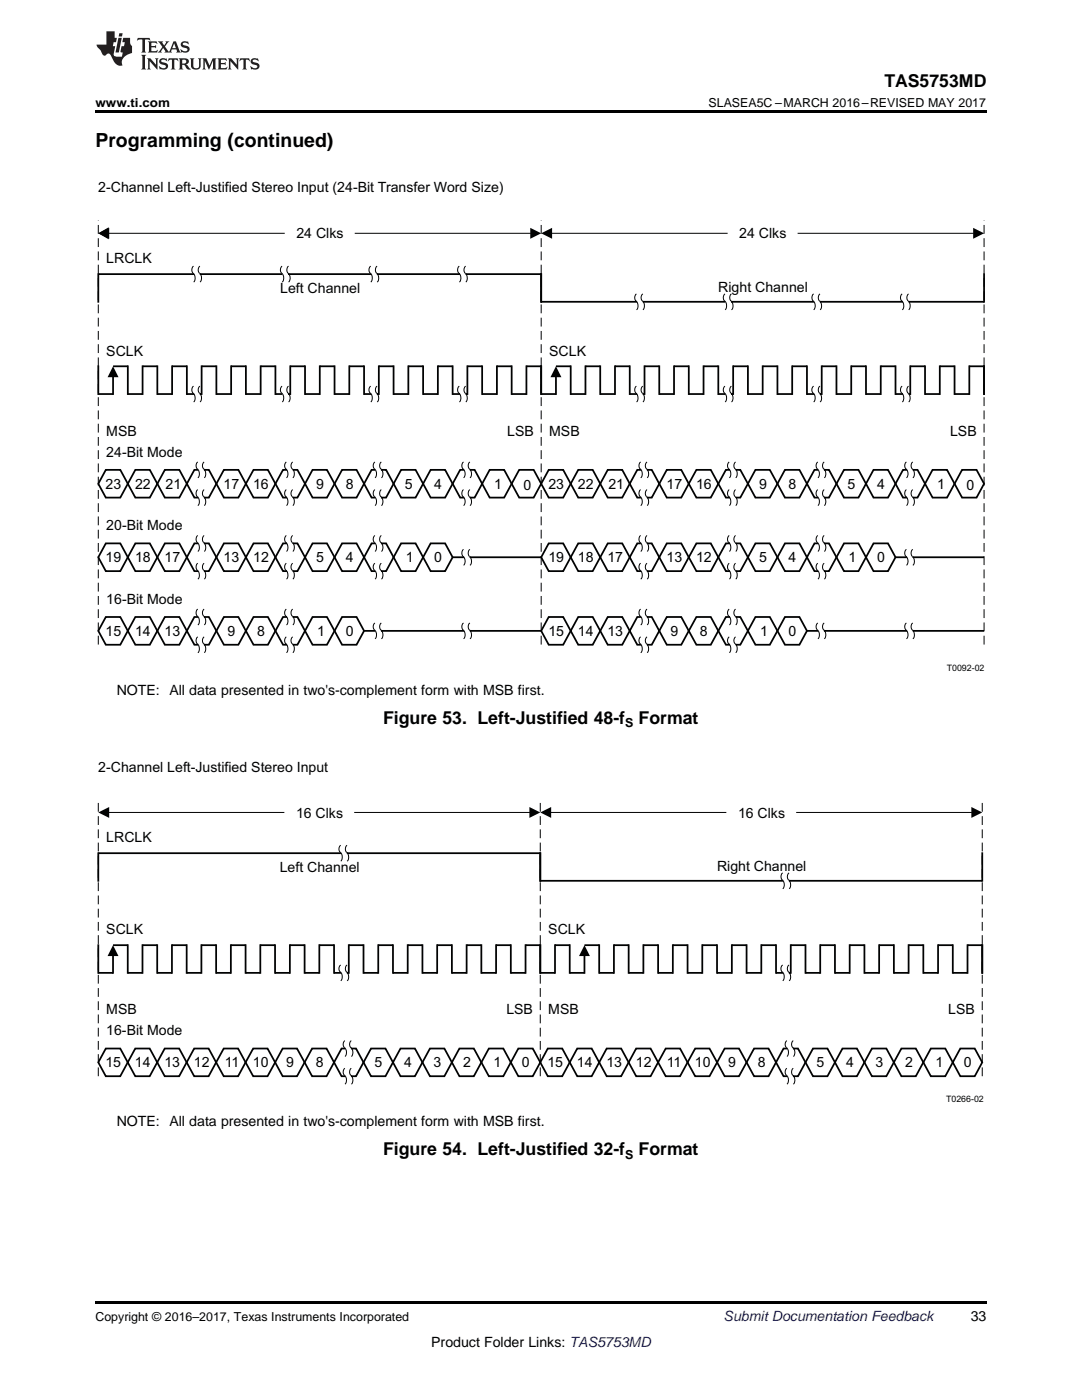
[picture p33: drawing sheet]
<svg xmlns="http://www.w3.org/2000/svg" width="216mm" height="279mm" viewBox="0 0 216 279" stroke-linecap="round" stroke-linejoin="round" font-family="sans-serif">
<defs><g id="words">
<text font-size="3.9" x="19" y="29.3">Programming (continued)</text>
<g font-size="3.5">
<text x="176.5" y="17.3">TAS5753MD</text>
<text x="76.4" y="144.5">Figure 53. Left-Justified 48-f</text>
<text x="127.4" y="144.5">Format</text>
<text x="76.4" y="230.6">Figure 54. Left-Justified 32-f</text>
<text x="127.4" y="230.6">Format</text>
</g>
<g font-size="2.8" fill="#010202">
<text x="19.6" y="38.4">2-Channel Left-Justified Stereo Input (24-Bit Transfer Word Size)</text>
<text x="59.2" y="47.6">24 Clks</text>
<text x="147.5" y="47.6">24 Clks</text>
<text x="21.2" y="52.4">LRCLK</text>
<text x="55.9" y="58.5">Left Channel</text>
<text x="143.3" y="58.2">Right Channel</text>
<text x="21.2" y="71">SCLK</text>
<text x="109.6" y="71">SCLK</text>
<text x="21.2" y="86.9">MSB</text>
<text x="101.2" y="86.9">LSB</text>
<text x="109.6" y="86.9">MSB</text>
<text x="189.6" y="86.9">LSB</text>
<text x="21.2" y="91.2">24-Bit Mode</text>
<text x="21.1" y="97.5">23</text>
<text x="27" y="97.6">22</text>
<text x="33" y="97.6">21</text>
<text x="44.6" y="97.6">17</text>
<text x="50.5" y="97.5">16</text>
<text x="63.1" y="97.5">9</text>
<text x="69" y="97.5">8</text>
<text x="80.8" y="97.5">5</text>
<text x="86.7" y="97.6">4</text>
<text x="98.6" y="97.6">1</text>
<text x="104.5" y="97.7">0</text>
<text x="109.4" y="97.5">23</text>
<text x="115.3" y="97.6">22</text>
<text x="121.4" y="97.6">21</text>
<text x="133" y="97.6">17</text>
<text x="138.9" y="97.5">16</text>
<text x="151.5" y="97.5">9</text>
<text x="157.3" y="97.5">8</text>
<text x="169.1" y="97.5">5</text>
<text x="175" y="97.6">4</text>
<text x="187" y="97.6">1</text>
<text x="192.9" y="97.7">0</text>
<text x="21.2" y="105.9">20-Bit Mode</text>
<text x="21.1" y="112.2">19</text>
<text x="26.9" y="112.2">18</text>
<text x="32.8" y="112.2">17</text>
<text x="44.6" y="112.2">13</text>
<text x="50.5" y="112.2">12</text>
<text x="63.1" y="112.2">5</text>
<text x="69" y="112.2">4</text>
<text x="81" y="112.2">1</text>
<text x="86.7" y="112.2">0</text>
<text x="109.4" y="112.2">19</text>
<text x="115.3" y="112.2">18</text>
<text x="121.2" y="112.2">17</text>
<text x="133" y="112.2">13</text>
<text x="138.9" y="112.2">12</text>
<text x="151.5" y="112.2">5</text>
<text x="157.4" y="112.2">4</text>
<text x="169.3" y="112.2">1</text>
<text x="175" y="112.2">0</text>
<text x="21.2" y="120.6">16-Bit Mode</text>
<text x="21" y="126.9">15</text>
<text x="26.9" y="126.9">14</text>
<text x="32.8" y="126.9">13</text>
<text x="45.4" y="126.9">9</text>
<text x="51.3" y="126.9">8</text>
<text x="63.3" y="126.9">1</text>
<text x="69" y="126.9">0</text>
<text x="109.4" y="126.9">15</text>
<text x="115.3" y="126.9">14</text>
<text x="121.2" y="126.9">13</text>
<text x="133.8" y="126.9">9</text>
<text x="139.7" y="126.9">8</text>
<text x="151.7" y="126.9">1</text>
<text x="157.4" y="126.9">0</text>
<text x="19.6" y="154">2-Channel Left-Justified Stereo Input</text>
<text x="59.1" y="163.2">16 Clks</text>
<text x="147.3" y="163.2">16 Clks</text>
<text x="21.2" y="168.1">LRCLK</text>
<text x="143.1" y="173.8">Right Channel</text>
<text x="55.8" y="174">Left Channel</text>
<text x="21.2" y="186.5">SCLK</text>
<text x="109.4" y="186.5">SCLK</text>
<text x="21.2" y="202.4">MSB</text>
<text x="101" y="202.4">LSB</text>
<text x="109.4" y="202.4">MSB</text>
<text x="189.2" y="202.4">LSB</text>
<text x="21.2" y="206.7">16-Bit Mode</text>
<text x="21" y="213">15</text>
<text x="26.9" y="213">14</text>
<text x="32.8" y="213">13</text>
<text x="38.7" y="213">12</text>
<text x="44.9" y="213">11</text>
<text x="50.5" y="213">10</text>
<text x="57.1" y="213">9</text>
<text x="63" y="213">8</text>
<text x="74.7" y="213">5</text>
<text x="80.6" y="213">4</text>
<text x="86.5" y="213">3</text>
<text x="92.4" y="213">2</text>
<text x="98.5" y="213">1</text>
<text x="104.1" y="213">0</text>
<text x="109.2" y="213">15</text>
<text x="115.1" y="213">14</text>
<text x="121" y="213">13</text>
<text x="126.9" y="213">12</text>
<text x="133.1" y="213">11</text>
<text x="138.6" y="213">10</text>
<text x="145.3" y="213">9</text>
<text x="151.2" y="213">8</text>
<text x="162.9" y="213">5</text>
<text x="168.8" y="213">4</text>
<text x="174.7" y="213">3</text>
<text x="180.6" y="213">2</text>
<text x="186.7" y="213">1</text>
<text x="192.3" y="213">0</text>
</g>
<g font-size="2.8">
<text x="23.3" y="138.6">NOTE: All data presented in two's-complement form with MSB first.</text>
<text x="23.3" y="224.8">NOTE: All data presented in two's-complement form with MSB first.</text>
<text x="193.7" y="263.6">33</text>
<text x="86" y="268.9">Product Folder Links: TAS5753MD</text>
</g>
<text font-size="2.8" fill="#0000c8" x="144.4" y="263.6">Submit Documentation Feedback</text>
<g font-size="2.5">
<text x="19" y="21.4">www.ti.com</text>
<text x="141.4" y="21.4">SLASEA5C –MARCH 2016–REVISED MAY 2017</text>
<text x="124.7" y="145.2">S</text>
<text x="124.7" y="231.3">S</text>
<text x="19" y="263.6">Copyright © 2016–2017, Texas Instruments Incorporated</text>
</g>
<g font-size="1.8" fill="#010202">
<text x="188.9" y="133.8">T0092-02</text>
<text x="188.8" y="219.9">T0266-02</text>
</g>
</g></defs>
<path d="M19 259.7h177.8v.5h-177.8z" fill="#000"/>
<path d="M22.6 190.7v3.5h-3" fill="none" stroke="#010202" stroke-width=".35"/>
<path d="M22.6 188.6l1 2.2h-2.1z" fill="#010202"/>
<path d="M19.6 188.6v5.6M22.6 188.6h2.9v5.6M21.1 209.3h2.9l1.5 2.7-1.5 2.8h-2.9l-1.5-2.8zM109.3 209.3h2.9l1.5 2.7-1.5 2.8h-2.9l-1.5-2.8z" fill="none" stroke="#010202" stroke-width=".35"/>
<path d="M21.7 162.1h84" fill="none" stroke="#010202" stroke-width=".2"/>
<g fill="#010202">
<path d="M19.6 162.1l2.2-1v2.1z"/>
<path d="M105.6 161.1l2.2 1-2.2 1.1z"/>
</g>
<path d="M56.9 160.7h13.6v2.8h-13.6z" fill-rule="evenodd" fill="#fff"/>
<path d="M56.9 160.7h13.6v2.8h-13.6z" fill="none" stroke="#fff" stroke-width=".35"/>
<path d="M25.5 194.2h2.9v-5.6h3v5.6h2.9v-5.6h2.9v5.6h3v-5.6h2.9v5.6h3v-5.6h2.9v5.6h2.9v-5.6h3v5.6h2.9v-5.6h3v5.6h2.9v-5.6h3v5.6h2.9v-5.6h2.9v5.6h3v-5.6h2.9v5.6h3v-5.6h2.9v5.6h2.9v-5.6h3v5.6h2.9v-5.6h2.9v5.6h3v-5.6h2.9v5.6h3v-5.6h2.9v5.6M27 209.3h2.9l1.5 2.7-1.5 2.8h-2.9l-1.5-2.8zM32.9 209.3h2.9l1.4 2.7-1.4 2.8h-2.9l-1.5-2.8zM97.5 209.3h2.9l1.5 2.7-1.5 2.8h-2.9l-1.5-2.8zM115.2 209.3h2.9l1.5 2.7-1.5 2.8h-2.9l-1.5-2.8zM121.1 209.3h2.8l1.5 2.7-1.5 2.8h-2.8l-1.5-2.8zM185.7 209.3h2.9l1.5 2.7-1.5 2.8h-2.9l-1.5-2.8z" fill="none" stroke="#010202" stroke-width=".35"/>
<path d="M68.1 193.6h1.1v1.5h-1.1z" fill-rule="evenodd" fill="#fff"/>
<path d="M109.9 162.1h84M67.9 194a1.25 1.25 0 0 1 .1 1.7M68 192.6a.94 .94 0 0 0-.1 1.4M69.2 194.2h.1M69.2 192.6a1.11 1.11 0 0 0 .2 1.7 1.28 1.28 0 0 1-.1 1.4" fill="none" stroke="#010202" stroke-width=".2"/>
<path d="M19.6 214.8v-55.3" fill="none" stroke="#010202" stroke-width=".2" stroke-dasharray="1.8 .9" stroke-linecap="butt"/>
<path d="M196 170.3v5.5h-88.2v-5.5h-88.2v5.5M107.8 188.6v5.6" fill="none" stroke="#010202" stroke-width=".35"/>
<g fill="#010202">
<path d="M107.8 162.1l2.2-1v2.1z"/>
<path d="M193.8 161.1l2.2 1-2.2 1.1z"/>
</g>
<path d="M145.1 160.7h13.6v2.8h-13.6z" fill-rule="evenodd" fill="#fff"/>
<path d="M145.1 160.7h13.6v2.8h-13.6z" fill="none" stroke="#fff" stroke-width=".35"/>
<path d="M108.7 200.2h10.4v2.8h-10.4z" fill-rule="evenodd" fill="#fff"/>
<path d="M108.7 200.2h10.4v2.8h-10.4z" fill="none" stroke="#fff" stroke-width=".35"/>
<path d="M196 214.8v-55.3" fill="none" stroke="#010202" stroke-width=".2" stroke-dasharray="1.8 .9" stroke-linecap="butt"/>
<path d="M68.1 169.7h1.1v1.5h-1.1z" fill-rule="evenodd" fill="#fff"/>
<path d="M67.9 170.1a1.24 1.24 0 0 1 .1 1.8M68 168.7a.94 .94 0 0 0-.1 1.4M69.2 170.3h.1M69.2 168.7a1.13 1.13 0 0 0 .2 1.7 1.28 1.28 0 0 1-.1 1.5" fill="none" stroke="#010202" stroke-width=".2"/>
<path d="M156.3 175.2h1.1v1.5h-1.1z" fill-rule="evenodd" fill="#fff"/>
<path d="M156.1 175.6l.1 .1a1.29 1.29 0 0 1 0 1.7M156.2 174.2a.98 .98 0 0 0-.1 1.4M157.4 175.6l.1 .1a1.32 1.32 0 0 1 0 1.7M157.4 175.8h.1M157.4 174.2a.98 .98 0 0 0 0 1.4" fill="none" stroke="#010202" stroke-width=".2"/>
<path d="M107.8 214.8v-55.3" fill="none" stroke="#010202" stroke-width=".2" stroke-dasharray="1.8 .9" stroke-linecap="butt"/>
<path d="M68.2 209.3h2.8l1.5 2.7-1.5 2.8h-2.8l-1.5-2.8zM74 209.3h2.9l1.5 2.7-1.5 2.8h-2.9l-1.5-2.8zM79.9 209.3h2.9l1.5 2.7-1.5 2.8h-2.9l-1.5-2.8zM85.8 209.3h2.9l1.5 2.7-1.5 2.8h-2.9l-1.5-2.8zM91.7 209.3h2.9l1.4 2.7-1.4 2.8h-2.9l-1.5-2.8zM156.3 209.3h2.9l1.5 2.7-1.5 2.8h-2.9l-1.5-2.8zM162.2 209.3h2.9l1.5 2.7-1.5 2.8h-2.9l-1.5-2.8zM168.1 209.3h2.9l1.5 2.7-1.5 2.8h-2.9l-1.5-2.8zM174 209.3h2.9l1.5 2.7-1.5 2.8h-2.9l-1.5-2.8zM179.9 209.3h2.8l1.5 2.7-1.5 2.8h-2.8l-1.5-2.8z" fill="none" stroke="#010202" stroke-width=".35"/>
<path d="M68.9 208.7h1.1v1.5h-1.1z" fill-rule="evenodd" fill="#fff"/>
<path d="M68.8 207.7a1.11 1.11 0 0 0 .2 1.7 1.31 1.31 0 0 1-.2 1.4M70 209.3h.1M70.1 207.7a1.11 1.11 0 0 0 .2 1.7 1.28 1.28 0 0 1-.2 1.4" fill="none" stroke="#010202" stroke-width=".2"/>
<path d="M157.1 208.7h1.1v1.5h-1.1z" fill-rule="evenodd" fill="#fff"/>
<path d="M157 207.7a1.11 1.11 0 0 0 .2 1.7 1.31 1.31 0 0 1-.2 1.4M158.2 209.3h.1M158.3 207.7a1.11 1.11 0 0 0 .2 1.7 1.28 1.28 0 0 1-.2 1.4" fill="none" stroke="#010202" stroke-width=".2"/>
<path d="M68.9 214.2h1.1v1.5h-1.1z" fill-rule="evenodd" fill="#fff"/>
<path d="M68.8 213.2a1.13 1.13 0 0 0 .2 1.7 1.31 1.31 0 0 1-.2 1.5M70 214.8h.1M70.1 213.2a1.13 1.13 0 0 0 .2 1.7 1.28 1.28 0 0 1-.2 1.5" fill="none" stroke="#010202" stroke-width=".2"/>
<path d="M157.1 214.2h1.1v1.5h-1.1z" fill-rule="evenodd" fill="#fff"/>
<path d="M157 213.2a1.13 1.13 0 0 0 .2 1.7 1.31 1.31 0 0 1-.2 1.5M158.2 214.8h.1M158.3 213.2a1.13 1.13 0 0 0 .2 1.7 1.28 1.28 0 0 1-.2 1.5" fill="none" stroke="#010202" stroke-width=".2"/>
<g fill="none" stroke="#010202" stroke-width=".35">
<path d="M116.6 190.7v3.5h-2.9v-5.6h-3v5.6h-2.9M38.7 209.3h2.9l1.5 2.7-1.5 2.8h-2.9l-1.5-2.8zM44.6 209.3h2.9l1.5 2.7-1.5 2.8h-2.9l-1.5-2.8zM50.5 209.3h2.9l1.5 2.7-1.5 2.8h-2.9l-1.5-2.8zM56.4 209.3h2.9l1.5 2.7-1.5 2.8h-2.9l-1.5-2.8zM62.3 209.3h2.9l1.5 2.7-1.5 2.8h-2.9l-1.5-2.8zM103.4 209.3h2.9l1.5 2.7-1.5 2.8h-2.9l-1.5-2.8zM126.9 209.3h2.9l1.5 2.7-1.5 2.8h-2.9l-1.5-2.8zM132.8 209.3h2.9l1.5 2.7-1.5 2.8h-2.9l-1.5-2.8zM138.7 209.3h2.9l1.5 2.7-1.5 2.8h-2.9l-1.5-2.8zM144.6 209.3h2.9l1.5 2.7-1.5 2.8h-2.9l-1.5-2.8zM150.5 209.3h2.9l1.4 2.7-1.4 2.8h-2.9l-1.5-2.8z"/>
<path d="M191.6 209.3h2.9l1.5 2.7-1.5 2.8h-2.9l-1.5-2.8z"/>
</g>
<path d="M116.6 188.6l1.1 2.2h-2.2z" fill="#010202"/>
<path d="M116.6 188.6h3v5.6h2.9v-5.6h2.9v5.6h3v-5.6h2.9v5.6h3v-5.6h2.9v5.6h2.9v-5.6h3v5.6h2.9v-5.6h3v5.6h2.9v-5.6h2.9v5.6h3v-5.6h2.9v5.6h3v-5.6h2.9v5.6h2.9v-5.6h3v5.6h2.9v-5.6h3v5.6h2.9v-5.6h2.9v5.6h3v-5.6h2.9v5.6h3v-5.6h2.9v5.6" fill="none" stroke="#010202" stroke-width=".35"/>
<path d="M156.3 193.6h1.1v1.5h-1.1z" fill-rule="evenodd" fill="#fff"/>
<path d="M156.1 194a1.25 1.25 0 0 1 .1 1.7M156.2 192.6a.94 .94 0 0 0-.1 1.4M157.4 194.2h.1M157.4 192.6a1.11 1.11 0 0 0 .2 1.7 1.28 1.28 0 0 1-.1 1.4" fill="none" stroke="#010202" stroke-width=".2"/>
<path d="M19.6 78.6h3M196 188.6v5.6" fill="none" stroke="#010202" stroke-width=".35"/>
<path d="M19.6 46.6l2.1-1.2v2.4z" fill-rule="evenodd" fill="#010202"/>
<path d="M22.6 75.2v3.4" fill="none" stroke="#010202" stroke-width=".35"/>
<path d="M22.6 73.1l1 2.2h-2.1z" fill="#010202"/>
<path d="M19.6 60.2v-5.5h88.4v5.5M19.6 73.1v5.5M22.6 73.1h2.9v5.5M21.1 93.8h2.9l1.5 2.7-1.5 2.8h-2.9l-1.5-2.8z" fill="none" stroke="#010202" stroke-width=".35"/>
<path d="M21.7 46.6h84.2" fill="none" stroke="#010202" stroke-width=".2"/>
<g fill="#010202">
<path d="M19.6 46.6l2.2-1.1v2.1z"/>
<path d="M105.8 45.5l2.2 1.1-2.2 1z"/>
</g>
<path d="M57 45.2h13.6v2.8h-13.6z" fill-rule="evenodd" fill="#fff"/>
<path d="M57 45.2h13.6v2.8h-13.6z" fill="none" stroke="#fff" stroke-width=".35"/>
<path d="M27 93.8h2.9l1.5 2.7-1.5 2.8h-2.9l-1.5-2.8zM38.8 93.8h2.9l1.5 2.7-1.5 2.8h-2.9l-1.5-2.8z" fill="none" stroke="#010202" stroke-width=".35"/>
<path d="M39.6 93.2h1.1v1.5h-1.1z" fill-rule="evenodd" fill="#fff"/>
<path d="M39.5 92.2a1.11 1.11 0 0 0 .1 1.7 1.28 1.28 0 0 1-.1 1.5M40.7 93.8h.1M40.7 92.2a1.11 1.11 0 0 0 .2 1.7 1.32 1.32 0 0 1-.1 1.5" fill="none" stroke="#010202" stroke-width=".2"/>
<path d="M39.6 98.7h1.1v1.5h-1.1z" fill-rule="evenodd" fill="#fff"/>
<path d="M39.4 99.2h.1a1.29 1.29 0 0 1 0 1.7M39.5 97.7a.98 .98 0 0 0-.1 1.4M40.7 99.2h.1a1.33 1.33 0 0 1 0 1.7M40.7 99.3h.1M40.7 97.7a.98 .98 0 0 0 0 1.4" fill="none" stroke="#010202" stroke-width=".2"/>
<path d="M25.5 78.6h3v-5.5h2.9v5.5h2.9v-5.5h3v5.5h2.9v-5.5h3v5.5h2.9v-5.5h3v5.5h2.9v-5.5h3v5.5h2.9v-5.5h3v5.5h2.9v-5.5h3v5.5h2.9v-5.5h2.9v5.5h3v-5.5h2.9v5.5h3v-5.5h2.9v5.5h3v-5.5h2.9v5.5h3v-5.5h2.9v5.5h3v-5.5h2.9v5.5h2.9v-5.5h3v5.5M97.7 93.8h2.9l1.5 2.7-1.5 2.8h-2.9l-1.5-2.8z" fill="none" stroke="#010202" stroke-width=".35"/>
<path d="M38.7 78.1h1.1v1.5h-1.1z" fill-rule="evenodd" fill="#fff"/>
<path d="M38.6 77.1a1.11 1.11 0 0 0 .2 1.7 1.32 1.32 0 0 1-.2 1.4M39.8 78.6h.1M39.9 77.1a1.11 1.11 0 0 0 .2 1.7 1.32 1.32 0 0 1-.2 1.4" fill="none" stroke="#010202" stroke-width=".2"/>
<path d="M56.4 78.1h1.1v1.5h-1.1z" fill-rule="evenodd" fill="#fff"/>
<path d="M56.3 77.1a1.11 1.11 0 0 0 .2 1.7 1.32 1.32 0 0 1-.2 1.4M57.5 78.6h.1M57.6 77.1a1.11 1.11 0 0 0 .2 1.7 1.28 1.28 0 0 1-.2 1.4" fill="none" stroke="#010202" stroke-width=".2"/>
<path d="M74.1 78.1h1.1v1.5h-1.1z" fill-rule="evenodd" fill="#fff"/>
<path d="M73.9 78.5a1.26 1.26 0 0 1 .1 1.7M74 77.1a.94 .94 0 0 0-.1 1.4M75.2 78.6h.1M75.2 77.1a1.11 1.11 0 0 0 .2 1.7 1.28 1.28 0 0 1-.1 1.4" fill="none" stroke="#010202" stroke-width=".2"/>
<path d="M21.1 108.4h2.9l1.5 2.8-1.5 2.8h-2.9l-1.5-2.8zM27 108.4h2.9l1.5 2.8-1.5 2.8h-2.9l-1.5-2.8zM38.8 108.4h2.9l1.5 2.8-1.5 2.8h-2.9l-1.5-2.8zM90.3 111.2h17.7" fill="none" stroke="#010202" stroke-width=".35"/>
<path d="M39.6 107.9h1.1v1.5h-1.1z" fill-rule="evenodd" fill="#fff"/>
<path d="M39.5 106.9a1.13 1.13 0 0 0 .1 1.7 1.28 1.28 0 0 1-.1 1.4M40.7 108.4h.1M40.7 106.9a1.13 1.13 0 0 0 .2 1.7 1.32 1.32 0 0 1-.1 1.4" fill="none" stroke="#010202" stroke-width=".2"/>
<path d="M39.6 113.4h1.1v1.5h-1.1z" fill-rule="evenodd" fill="#fff"/>
<path d="M39.5 112.4a1.1 1.1 0 0 0 .1 1.7 1.27 1.27 0 0 1-.1 1.5M40.7 114h.1M40.7 112.4a1.1 1.1 0 0 0 .2 1.7 1.31 1.31 0 0 1-.1 1.5" fill="none" stroke="#010202" stroke-width=".2"/>
<path d="M27 123.1h2.9l1.5 2.8-1.5 2.8h-2.9l-1.5-2.8zM38.8 123.1h2.9l1.5 2.8-1.5 2.8h-2.9l-1.5-2.8zM72.6 125.9h35.4" fill="none" stroke="#010202" stroke-width=".35"/>
<path d="M39.6 122.6h1.1v1.5h-1.1z" fill-rule="evenodd" fill="#fff"/>
<path d="M39.5 121.5a1.11 1.11 0 0 0 .1 1.8 1.28 1.28 0 0 1-.1 1.4M40.7 123.1h.1M40.7 121.5a1.11 1.11 0 0 0 .2 1.8 1.32 1.32 0 0 1-.1 1.4" fill="none" stroke="#010202" stroke-width=".2"/>
<path d="M39.6 128.1h1.1v1.5h-1.1z" fill-rule="evenodd" fill="#fff"/>
<path d="M39.5 127.1a1.11 1.11 0 0 0 .1 1.7 1.28 1.28 0 0 1-.1 1.5M40.7 128.7h.1M40.7 127.1a1.11 1.11 0 0 0 .2 1.7 1.32 1.32 0 0 1-.1 1.5" fill="none" stroke="#010202" stroke-width=".2"/>
<path d="M21.1 123.1h2.9l1.5 2.8-1.5 2.8h-2.9l-1.5-2.8z" fill="none" stroke="#010202" stroke-width=".35"/>
<path d="M21.5 84.7h10.4v2.8h-10.4z" fill-rule="evenodd" fill="#fff"/>
<path d="M21.5 84.7h10.4v2.8h-10.4z" fill="none" stroke="#fff" stroke-width=".35"/>
<path d="M99 84.7h8v2.8h-8z" fill-rule="evenodd" fill="#fff"/>
<path d="M99 84.7h8v2.8h-8z" fill="none" stroke="#fff" stroke-width=".35"/>
<path d="M19.6 128.6v-84.7" fill="none" stroke="#010202" stroke-width=".2" stroke-dasharray="1.8 .9" stroke-linecap="butt"/>
<path d="M108 54.7v5.5h88.4v-5.5M108 73.1v5.5" fill="none" stroke="#010202" stroke-width=".35"/>
<path d="M110.1 46.6h84.2" fill="none" stroke="#010202" stroke-width=".2"/>
<g fill="#010202">
<path d="M108 46.6l2.2-1.1v2.1z"/>
<path d="M194.2 45.5l2.2 1.1-2.2 1z"/>
</g>
<path d="M145.4 45.2h13.6v2.8h-13.6z" fill-rule="evenodd" fill="#fff"/>
<path d="M145.4 45.2h13.6v2.8h-13.6z" fill="none" stroke="#fff" stroke-width=".35"/>
<path d="M108.9 84.7h10.4v2.8h-10.4z" fill-rule="evenodd" fill="#fff"/>
<path d="M108.9 84.7h10.4v2.8h-10.4z" fill="none" stroke="#fff" stroke-width=".35"/>
<path d="M196.4 128.6v-84.7" fill="none" stroke="#010202" stroke-width=".2" stroke-dasharray="1.8 .9" stroke-linecap="butt"/>
<path d="M38.7 54.1h1.1v1.5h-1.1z" fill-rule="evenodd" fill="#fff"/>
<path d="M38.6 54.5v.1a1.32 1.32 0 0 1 0 1.7M38.6 53.1a.98 .98 0 0 0 0 1.4M39.8 54.5l.1 .1a1.33 1.33 0 0 1 0 1.7M39.8 54.7h.1M39.9 53.1a.98 .98 0 0 0-.1 1.4" fill="none" stroke="#010202" stroke-width=".2"/>
<path d="M56.4 54.1h1.1v1.5h-1.1z" fill-rule="evenodd" fill="#fff"/>
<path d="M56.2 54.5l.1 .1a1.33 1.33 0 0 1 0 1.7M56.3 53.1a.98 .98 0 0 0-.1 1.4M57.5 54.5l.1 .1a1.29 1.29 0 0 1 0 1.7M57.5 54.7h.1M57.6 53.1a.98 .98 0 0 0-.1 1.4" fill="none" stroke="#010202" stroke-width=".2"/>
<path d="M74.1 54.1h1.1v1.5h-1.1z" fill-rule="evenodd" fill="#fff"/>
<path d="M73.9 54.5a1.25 1.25 0 0 1 .1 1.8M74 53.1a.94 .94 0 0 0-.1 1.4M75.2 54.5l.1 .1a1.29 1.29 0 0 1 0 1.7M75.2 54.7h.1M75.2 53.1a.98 .98 0 0 0 0 1.4" fill="none" stroke="#010202" stroke-width=".2"/>
<path d="M127.1 59.7h1.1v1.4h-1.1z" fill-rule="evenodd" fill="#fff"/>
<path d="M127 58.6a.98 .98 0 0 0-.1 1.5M128.3 58.6a.94 .94 0 0 0-.1 1.5M126.9 60.1h.1a1.32 1.32 0 0 1 0 1.7M128.2 60.1a1.25 1.25 0 0 1 .1 1.7M128.2 60.2h.1" fill="none" stroke="#010202" stroke-width=".2"/>
<path d="M144.8 59.7h1.1v1.4h-1.1z" fill-rule="evenodd" fill="#fff"/>
<path d="M144.7 58.6a.96 .96 0 0 0-.1 1.5M145.9 58.6a.98 .98 0 0 0 0 1.5M144.6 60.1a1.25 1.25 0 0 1 .1 1.7M145.9 60.1h.1a1.29 1.29 0 0 1 0 1.7M145.9 60.2h.1" fill="none" stroke="#010202" stroke-width=".2"/>
<path d="M162.5 59.7h1.1v1.4h-1.1z" fill-rule="evenodd" fill="#fff"/>
<path d="M162.3 58.6a.98 .98 0 0 0 0 1.5M163.6 58.6a.98 .98 0 0 0 0 1.5M162.3 60.1h.1a1.29 1.29 0 0 1 0 1.7M163.6 60.1a1.32 1.32 0 0 1 0 1.7M163.6 60.2h.1" fill="none" stroke="#010202" stroke-width=".2"/>
<path d="M180.2 59.7h1v1.4h-1z" fill-rule="evenodd" fill="#fff"/>
<path d="M180 58.6a.98 .98 0 0 0 0 1.5M181.3 58.6a.98 .98 0 0 0-.1 1.5M179.9 60.1h.1a1.29 1.29 0 0 1 0 1.7M181.2 60.1h.1a1.32 1.32 0 0 1 0 1.7M181.2 60.2h.1" fill="none" stroke="#010202" stroke-width=".2"/>
<path d="M108 128.6v-84.7" fill="none" stroke="#010202" stroke-width=".2" stroke-dasharray="1.8 .9" stroke-linecap="butt"/>
<path d="M74.1 93.8h2.9l1.5 2.7-1.5 2.8h-2.9l-1.5-2.8zM80 93.8h2.9l1.5 2.7-1.5 2.8h-2.9l-1.5-2.8zM85.9 93.8h2.9l1.5 2.7-1.5 2.8h-2.9l-1.5-2.8zM91.8 93.8h2.9l1.5 2.7-1.5 2.8h-2.9l-1.5-2.8z" fill="none" stroke="#010202" stroke-width=".35"/>
<path d="M74.9 93.2h1.1v1.5h-1.1z" fill-rule="evenodd" fill="#fff"/>
<path d="M74.8 92.2a1.11 1.11 0 0 0 .2 1.7 1.32 1.32 0 0 1-.2 1.5M76 93.8h.1M76.1 92.2a1.11 1.11 0 0 0 .2 1.7 1.28 1.28 0 0 1-.2 1.5" fill="none" stroke="#010202" stroke-width=".2"/>
<path d="M74.9 98.7h1.1v1.5h-1.1z" fill-rule="evenodd" fill="#fff"/>
<path d="M74.7 99.2h.1a1.33 1.33 0 0 1 0 1.7M74.8 97.7a.98 .98 0 0 0-.1 1.4M76 99.2h.1a1.29 1.29 0 0 1 0 1.7M76 99.3h.1M76.1 97.7a.98 .98 0 0 0-.1 1.4" fill="none" stroke="#010202" stroke-width=".2"/>
<path d="M56.5 93.8h2.8l1.6 2.7-1.6 2.8h-2.8l-1.5-2.8zM62.4 93.8h2.8l1.6 2.7-1.6 2.8h-2.8l-1.5-2.8zM68.3 93.8h2.8l1.5 2.7-1.5 2.8h-2.8l-1.5-2.8z" fill="none" stroke="#010202" stroke-width=".35"/>
<path d="M57.3 93.2h1.1v1.5h-1.1z" fill-rule="evenodd" fill="#fff"/>
<path d="M57.1 92.2a1.11 1.11 0 0 0 .2 1.7 1.32 1.32 0 0 1-.1 1.5M58.3 93.8h.1M58.4 92.2a1.1 1.1 0 0 0 .2 1.7 1.37 1.37 0 0 1-.2 1.5" fill="none" stroke="#010202" stroke-width=".2"/>
<path d="M57.3 98.7h1.1v1.5h-1.1z" fill-rule="evenodd" fill="#fff"/>
<path d="M57.1 99.2h.1a1.33 1.33 0 0 1 0 1.7M57.1 97.7a.98 .98 0 0 0 0 1.4M58.3 99.2a1.25 1.25 0 0 1 .1 1.7M58.3 99.3h.1M58.4 97.7a.96 .96 0 0 0 0 1.4" fill="none" stroke="#010202" stroke-width=".2"/>
<path d="M44.7 93.8h2.9l1.5 2.7-1.5 2.8h-2.9l-1.5-2.8zM50.6 93.8h2.9l1.5 2.7-1.5 2.8h-2.9l-1.5-2.8zM56.5 108.4h2.8l1.6 2.8-1.6 2.8h-2.8l-1.5-2.8zM62.4 108.4h2.8l1.6 2.8-1.6 2.8h-2.8l-1.5-2.8zM68.3 108.4h2.8l1.5 2.8-1.5 2.8h-2.8l-1.5-2.8zM74.1 108.4h2.9l1.5 2.8-1.5 2.8h-2.9l-1.5-2.8zM80 108.4h2.9l1.5 2.8-1.5 2.8h-2.9l-1.5-2.8z" fill="none" stroke="#010202" stroke-width=".35"/>
<path d="M57.3 107.9h1.1v1.5h-1.1z" fill-rule="evenodd" fill="#fff"/>
<path d="M57.1 106.9a1.13 1.13 0 0 0 .2 1.7 1.32 1.32 0 0 1-.1 1.4M58.3 108.4h.1M58.4 106.9a1.11 1.11 0 0 0 .2 1.7 1.37 1.37 0 0 1-.2 1.4" fill="none" stroke="#010202" stroke-width=".2"/>
<path d="M57.3 113.4h1.1v1.5h-1.1z" fill-rule="evenodd" fill="#fff"/>
<path d="M57.1 112.4a1.1 1.1 0 0 0 .2 1.7 1.31 1.31 0 0 1-.1 1.5M58.3 114h.1M58.4 112.4a1.09 1.09 0 0 0 .2 1.7 1.36 1.36 0 0 1-.2 1.5" fill="none" stroke="#010202" stroke-width=".2"/>
<path d="M44.7 108.4h2.9l1.5 2.8-1.5 2.8h-2.9l-1.5-2.8zM50.6 108.4h2.9l1.5 2.8-1.5 2.8h-2.9l-1.5-2.8z" fill="none" stroke="#010202" stroke-width=".35"/>
<path d="M74.9 107.9h1.1v1.5h-1.1z" fill-rule="evenodd" fill="#fff"/>
<path d="M74.8 106.9a1.13 1.13 0 0 0 .2 1.7 1.32 1.32 0 0 1-.2 1.4M76 108.4h.1M76.1 106.9a1.13 1.13 0 0 0 .2 1.7 1.28 1.28 0 0 1-.2 1.4" fill="none" stroke="#010202" stroke-width=".2"/>
<path d="M74.9 113.4h1.1v1.5h-1.1z" fill-rule="evenodd" fill="#fff"/>
<path d="M74.8 112.4a1.1 1.1 0 0 0 .2 1.7 1.31 1.31 0 0 1-.2 1.5M76 114h.1M76.1 112.4a1.1 1.1 0 0 0 .2 1.7 1.27 1.27 0 0 1-.2 1.5" fill="none" stroke="#010202" stroke-width=".2"/>
<path d="M56.5 123.1h2.8l1.6 2.8-1.6 2.8h-2.8l-1.5-2.8zM62.4 123.1h2.8l1.6 2.8-1.6 2.8h-2.8l-1.5-2.8z" fill="none" stroke="#010202" stroke-width=".35"/>
<path d="M57.3 122.6h1.1v1.5h-1.1z" fill-rule="evenodd" fill="#fff"/>
<path d="M57.1 121.5a1.11 1.11 0 0 0 .2 1.8 1.32 1.32 0 0 1-.1 1.4M58.3 123.1h.1M58.4 121.5a1.1 1.1 0 0 0 .2 1.8 1.37 1.37 0 0 1-.2 1.4" fill="none" stroke="#010202" stroke-width=".2"/>
<path d="M57.3 128.1h1.1v1.5h-1.1z" fill-rule="evenodd" fill="#fff"/>
<path d="M57.1 127.1a1.11 1.11 0 0 0 .2 1.7 1.32 1.32 0 0 1-.1 1.5M58.3 128.7h.1M58.4 127.1a1.1 1.1 0 0 0 .2 1.7 1.37 1.37 0 0 1-.2 1.5" fill="none" stroke="#010202" stroke-width=".2"/>
<path d="M103.6 93.8h2.9l1.5 2.7-1.5 2.8h-2.9l-1.5-2.8zM44.7 123.1h2.9l1.5 2.8-1.5 2.8h-2.9l-1.5-2.8zM50.6 123.1h2.9l1.5 2.8-1.5 2.8h-2.9l-1.5-2.8z" fill="none" stroke="#010202" stroke-width=".35"/>
<path d="M91.8 78.1h1.1v1.5h-1.1z" fill-rule="evenodd" fill="#fff"/>
<path d="M91.6 77.1a1.11 1.11 0 0 0 .2 1.7 1.28 1.28 0 0 1-.1 1.4M92.9 78.6h.1M92.9 77.1a1.11 1.11 0 0 0 .2 1.7 1.32 1.32 0 0 1-.2 1.4" fill="none" stroke="#010202" stroke-width=".2"/>
<path d="M91.8 54.1h1.1v1.5h-1.1z" fill-rule="evenodd" fill="#fff"/>
<path d="M91.6 54.5l.1 .1a1.29 1.29 0 0 1 0 1.7M91.6 53.1a.98 .98 0 0 0 0 1.4M92.9 54.5v.1a1.33 1.33 0 0 1 0 1.7M92.9 54.7h.1M92.9 53.1a.98 .98 0 0 0 0 1.4" fill="none" stroke="#010202" stroke-width=".2"/>
<path d="M92.6 93.2h1.1v1.5h-1.1z" fill-rule="evenodd" fill="#fff"/>
<path d="M92.5 92.2a1.11 1.11 0 0 0 .2 1.7 1.28 1.28 0 0 1-.2 1.5M93.7 93.8h.1M93.8 92.2a1.11 1.11 0 0 0 .1 1.7 1.28 1.28 0 0 1-.1 1.5" fill="none" stroke="#010202" stroke-width=".2"/>
<path d="M92.6 98.7h1.1v1.5h-1.1z" fill-rule="evenodd" fill="#fff"/>
<path d="M92.4 99.2h.1a1.29 1.29 0 0 1 0 1.7M92.5 97.7a.98 .98 0 0 0-.1 1.4M93.7 99.2h.1a1.29 1.29 0 0 1 0 1.7M93.7 99.3h.1M93.8 97.7a.98 .98 0 0 0-.1 1.4" fill="none" stroke="#010202" stroke-width=".2"/>
<path d="M85.9 108.4h2.9l1.5 2.8-1.5 2.8h-2.9l-1.5-2.8zM68.3 123.1h2.8l1.5 2.8-1.5 2.8h-2.8l-1.5-2.8z" fill="none" stroke="#010202" stroke-width=".35"/>
<path d="M92.6 110.7h1.1v1.4h-1.1z" fill-rule="evenodd" fill="#fff"/>
<path d="M92.4 111.1h.1a1.29 1.29 0 0 1 0 1.7M92.5 109.6a.98 .98 0 0 0-.1 1.5M93.7 111.1h.1a1.29 1.29 0 0 1 0 1.7M93.7 111.2h.1M93.8 109.6a.98 .98 0 0 0-.1 1.5" fill="none" stroke="#010202" stroke-width=".2"/>
<path d="M92.6 125.4h1.1v1.4h-1.1z" fill-rule="evenodd" fill="#fff"/>
<path d="M92.5 124.3a1.11 1.11 0 0 0 .2 1.7 1.28 1.28 0 0 1-.2 1.5M93.7 125.9h.1M93.8 124.3a1.11 1.11 0 0 0 .1 1.7 1.28 1.28 0 0 1-.1 1.5" fill="none" stroke="#010202" stroke-width=".2"/>
<path d="M74.9 125.4h1.1v1.4h-1.1z" fill-rule="evenodd" fill="#fff"/>
<path d="M74.8 124.3a1.11 1.11 0 0 0 .2 1.7 1.32 1.32 0 0 1-.2 1.5M76 125.9h.1M76.1 124.3a1.11 1.11 0 0 0 .2 1.7 1.28 1.28 0 0 1-.2 1.5" fill="none" stroke="#010202" stroke-width=".2"/>
<path d="M110.9 75.2v3.4h-2.9M32.9 93.8h2.9l1.5 2.7-1.5 2.8h-2.9l-1.5-2.8zM32.9 108.4h2.9l1.5 2.8-1.5 2.8h-2.9l-1.5-2.8zM32.9 123.1h2.9l1.5 2.8-1.5 2.8h-2.9l-1.5-2.8z" fill="none" stroke="#010202" stroke-width=".35"/>
<path d="M110.9 73.1l1.1 2.2h-2.2z" fill="#010202"/>
<path d="M110.9 73.1h3v5.5M109.5 93.8h2.9l1.5 2.7-1.5 2.8h-2.9l-1.5-2.8zM115.4 93.8h2.9l1.5 2.7-1.5 2.8h-2.9l-1.5-2.8zM127.2 93.8h2.8l1.5 2.7-1.5 2.8h-2.8l-1.5-2.8z" fill="none" stroke="#010202" stroke-width=".35"/>
<path d="M128 93.2h1v1.5h-1z" fill-rule="evenodd" fill="#fff"/>
<path d="M127.8 92.2a1.11 1.11 0 0 0 .2 1.7 1.28 1.28 0 0 1-.2 1.5M129 93.8h.1M129.1 92.2a1.11 1.11 0 0 0 .2 1.7 1.32 1.32 0 0 1-.2 1.5" fill="none" stroke="#010202" stroke-width=".2"/>
<path d="M128 98.7h1v1.5h-1z" fill-rule="evenodd" fill="#fff"/>
<path d="M127.8 99.2h.1a1.29 1.29 0 0 1-.1 1.7M127.8 97.7a.98 .98 0 0 0 0 1.4M129 99.2h.1a1.33 1.33 0 0 1 0 1.7M129 99.3h.1M129.1 97.7a.98 .98 0 0 0-.1 1.4" fill="none" stroke="#010202" stroke-width=".2"/>
<path d="M113.9 78.6h2.9v-5.5h3v5.5h2.9v-5.5h3v5.5h2.9v-5.5h2.9v5.5h3v-5.5h2.9v5.5h3v-5.5h2.9v5.5h3v-5.5h2.9v5.5h3v-5.5h2.9v5.5h3v-5.5h2.9v5.5h3v-5.5h2.9v5.5h3v-5.5h2.9v5.5h2.9v-5.5h3v5.5h2.9v-5.5h3v5.5h2.9v-5.5h3v5.5h2.9v-5.5h3v5.5M186.1 93.8h2.9l1.5 2.7-1.5 2.8h-2.9l-1.5-2.8z" fill="none" stroke="#010202" stroke-width=".35"/>
<path d="M127.1 78.1h1.1v1.5h-1.1z" fill-rule="evenodd" fill="#fff"/>
<path d="M127 77.1a1.11 1.11 0 0 0 .2 1.7 1.32 1.32 0 0 1-.2 1.4M128.2 78.6h.1M128.3 77.1a1.11 1.11 0 0 0 .1 1.7 1.32 1.32 0 0 1-.1 1.4" fill="none" stroke="#010202" stroke-width=".2"/>
<path d="M144.8 78.1h1.1v1.5h-1.1z" fill-rule="evenodd" fill="#fff"/>
<path d="M144.7 77.1a1.11 1.11 0 0 0 .1 1.7 1.32 1.32 0 0 1-.1 1.4M145.9 78.6h.1M145.9 77.1a1.11 1.11 0 0 0 .2 1.7 1.28 1.28 0 0 1-.1 1.4" fill="none" stroke="#010202" stroke-width=".2"/>
<path d="M162.5 78.1h1.1v1.5h-1.1z" fill-rule="evenodd" fill="#fff"/>
<path d="M162.3 77.1a1.09 1.09 0 0 0 .2 1.7 1.37 1.37 0 0 1-.1 1.4M163.5 78.5h.1a1.29 1.29 0 0 1 0 1.7M163.5 78.6h.1M163.6 77.1a.98 .98 0 0 0 0 1.4" fill="none" stroke="#010202" stroke-width=".2"/>
<path d="M109.5 108.4h2.9l1.5 2.8-1.5 2.8h-2.9l-1.5-2.8zM115.4 108.4h2.9l1.5 2.8-1.5 2.8h-2.9l-1.5-2.8zM127.2 108.4h2.8l1.5 2.8-1.5 2.8h-2.8l-1.5-2.8zM178.7 111.2h17.7" fill="none" stroke="#010202" stroke-width=".35"/>
<path d="M128 107.9h1v1.5h-1z" fill-rule="evenodd" fill="#fff"/>
<path d="M127.8 106.9a1.13 1.13 0 0 0 .2 1.7 1.28 1.28 0 0 1-.2 1.4M129 108.4h.1M129.1 106.9a1.13 1.13 0 0 0 .2 1.7 1.32 1.32 0 0 1-.2 1.4" fill="none" stroke="#010202" stroke-width=".2"/>
<path d="M128 113.4h1v1.5h-1z" fill-rule="evenodd" fill="#fff"/>
<path d="M127.8 112.4a1.11 1.11 0 0 0 .2 1.7 1.27 1.27 0 0 1-.2 1.5M129 114h.1M129.1 112.4a1.1 1.1 0 0 0 .2 1.7 1.31 1.31 0 0 1-.2 1.5" fill="none" stroke="#010202" stroke-width=".2"/>
<path d="M115.4 123.1h2.9l1.5 2.8-1.5 2.8h-2.9l-1.5-2.8zM127.2 123.1h2.8l1.5 2.8-1.5 2.8h-2.8l-1.5-2.8zM161 125.9h35.4" fill="none" stroke="#010202" stroke-width=".35"/>
<path d="M128 122.6h1v1.5h-1z" fill-rule="evenodd" fill="#fff"/>
<path d="M127.8 121.5a1.11 1.11 0 0 0 .2 1.8 1.28 1.28 0 0 1-.2 1.4M129 123.1h.1M129.1 121.5a1.11 1.11 0 0 0 .2 1.8 1.32 1.32 0 0 1-.2 1.4" fill="none" stroke="#010202" stroke-width=".2"/>
<path d="M128 128.1h1v1.5h-1z" fill-rule="evenodd" fill="#fff"/>
<path d="M127.8 127.1a1.11 1.11 0 0 0 .2 1.7 1.28 1.28 0 0 1-.2 1.5M129 128.7h.1M129.1 127.1a1.11 1.11 0 0 0 .2 1.7 1.32 1.32 0 0 1-.2 1.5" fill="none" stroke="#010202" stroke-width=".2"/>
<path d="M109.5 123.1h2.9l1.5 2.8-1.5 2.8h-2.9l-1.5-2.8z" fill="none" stroke="#010202" stroke-width=".35"/>
<path d="M109.9 84.7h10.4v2.8h-10.4z" fill-rule="evenodd" fill="#fff"/>
<path d="M109.9 84.7h10.4v2.8h-10.4z" fill="none" stroke="#fff" stroke-width=".35"/>
<path d="M187.4 84.7h8v2.8h-8z" fill-rule="evenodd" fill="#fff"/>
<path d="M187.4 84.7h8v2.8h-8z" fill="none" stroke="#fff" stroke-width=".35"/>
<path d="M196.4 73.1v5.5M162.5 93.8h2.9l1.5 2.7-1.5 2.8h-2.9l-1.5-2.8zM168.4 93.8h2.9l1.5 2.7-1.5 2.8h-2.9l-1.5-2.8zM174.3 93.8h2.9l1.5 2.7-1.5 2.8h-2.9l-1.5-2.8zM180.2 93.8h2.9l1.5 2.7-1.5 2.8h-2.9l-1.5-2.8z" fill="none" stroke="#010202" stroke-width=".35"/>
<path d="M163.3 93.2h1.1v1.5h-1.1z" fill-rule="evenodd" fill="#fff"/>
<path d="M163.2 92.2a1.11 1.11 0 0 0 .2 1.7 1.32 1.32 0 0 1-.2 1.5M164.4 93.6l.1 .1a1.29 1.29 0 0 1 0 1.7M164.4 93.8h.1M164.5 92.2a.98 .98 0 0 0-.1 1.4" fill="none" stroke="#010202" stroke-width=".2"/>
<path d="M163.3 98.7h1.1v1.5h-1.1z" fill-rule="evenodd" fill="#fff"/>
<path d="M163.1 99.2h.1a1.33 1.33 0 0 1 0 1.7M163.2 97.7a.98 .98 0 0 0-.1 1.4M164.4 99.2h.1a1.29 1.29 0 0 1 0 1.7M164.4 99.3h.1M164.5 97.7a.98 .98 0 0 0-.1 1.4" fill="none" stroke="#010202" stroke-width=".2"/>
<path d="M144.8 93.8h2.9l1.5 2.7-1.5 2.8h-2.9l-1.5-2.8zM150.7 93.8h2.9l1.5 2.7-1.5 2.8h-2.9l-1.5-2.8zM156.6 93.8h2.9l1.5 2.7-1.5 2.8h-2.9l-1.5-2.8z" fill="none" stroke="#010202" stroke-width=".35"/>
<path d="M145.6 93.2h1.1v1.5h-1.1z" fill-rule="evenodd" fill="#fff"/>
<path d="M145.5 92.2a1.11 1.11 0 0 0 .2 1.7 1.32 1.32 0 0 1-.2 1.5M146.7 93.8h.1M146.8 92.2a1.1 1.1 0 0 0 .2 1.7 1.37 1.37 0 0 1-.2 1.5" fill="none" stroke="#010202" stroke-width=".2"/>
<path d="M145.6 98.7h1.1v1.5h-1.1z" fill-rule="evenodd" fill="#fff"/>
<path d="M145.4 99.2h.1a1.33 1.33 0 0 1 0 1.7M145.5 97.7a.98 .98 0 0 0-.1 1.4M146.7 99.2a1.25 1.25 0 0 1 .1 1.7M146.7 99.3h.1M146.8 97.7a.96 .96 0 0 0-.1 1.4" fill="none" stroke="#010202" stroke-width=".2"/>
<path d="M133 93.8h2.9l1.5 2.7-1.5 2.8h-2.9l-1.5-2.8zM139 93.8h2.8l1.5 2.7-1.5 2.8h-2.8l-1.6-2.8zM144.8 108.4h2.9l1.5 2.8-1.5 2.8h-2.9l-1.5-2.8zM150.7 108.4h2.9l1.5 2.8-1.5 2.8h-2.9l-1.5-2.8zM156.6 108.4h2.9l1.5 2.8-1.5 2.8h-2.9l-1.5-2.8zM162.5 108.4h2.9l1.5 2.8-1.5 2.8h-2.9l-1.5-2.8zM168.4 108.4h2.9l1.5 2.8-1.5 2.8h-2.9l-1.5-2.8z" fill="none" stroke="#010202" stroke-width=".35"/>
<path d="M145.6 107.9h1.1v1.5h-1.1z" fill-rule="evenodd" fill="#fff"/>
<path d="M145.5 106.9a1.13 1.13 0 0 0 .2 1.7 1.32 1.32 0 0 1-.2 1.4M146.7 108.4h.1M146.8 106.9a1.11 1.11 0 0 0 .2 1.7 1.37 1.37 0 0 1-.2 1.4" fill="none" stroke="#010202" stroke-width=".2"/>
<path d="M145.6 113.4h1.1v1.5h-1.1z" fill-rule="evenodd" fill="#fff"/>
<path d="M145.5 112.4a1.11 1.11 0 0 0 .2 1.7 1.31 1.31 0 0 1-.2 1.5M146.7 114h.1M146.8 112.4a1.09 1.09 0 0 0 .2 1.7 1.36 1.36 0 0 1-.2 1.5" fill="none" stroke="#010202" stroke-width=".2"/>
<path d="M133 108.4h2.9l1.5 2.8-1.5 2.8h-2.9l-1.5-2.8zM139 108.4h2.8l1.5 2.8-1.5 2.8h-2.8l-1.6-2.8z" fill="none" stroke="#010202" stroke-width=".35"/>
<path d="M163.3 107.9h1.1v1.5h-1.1z" fill-rule="evenodd" fill="#fff"/>
<path d="M163.2 106.9a1.13 1.13 0 0 0 .2 1.7 1.32 1.32 0 0 1-.2 1.4M164.4 108.3l.1 .1a1.29 1.29 0 0 1 0 1.6M164.4 108.4h.1M164.5 106.9a.98 .98 0 0 0-.1 1.4" fill="none" stroke="#010202" stroke-width=".2"/>
<path d="M163.3 113.4h1.1v1.5h-1.1z" fill-rule="evenodd" fill="#fff"/>
<path d="M163.2 112.4a1.11 1.11 0 0 0 .2 1.7 1.31 1.31 0 0 1-.2 1.5M164.4 113.8a1.23 1.23 0 0 1 .1 1.8M164.4 114h.1M164.5 112.4a.98 .98 0 0 0-.1 1.4" fill="none" stroke="#010202" stroke-width=".2"/>
<path d="M144.8 123.1h2.9l1.5 2.8-1.5 2.8h-2.9l-1.5-2.8zM150.7 123.1h2.9l1.5 2.8-1.5 2.8h-2.9l-1.5-2.8z" fill="none" stroke="#010202" stroke-width=".35"/>
<path d="M145.6 122.6h1.1v1.5h-1.1z" fill-rule="evenodd" fill="#fff"/>
<path d="M145.5 121.5a1.11 1.11 0 0 0 .2 1.8 1.32 1.32 0 0 1-.2 1.4M146.7 123.1h.1M146.8 121.5a1.1 1.1 0 0 0 .2 1.8 1.37 1.37 0 0 1-.2 1.4" fill="none" stroke="#010202" stroke-width=".2"/>
<path d="M145.6 128.1h1.1v1.5h-1.1z" fill-rule="evenodd" fill="#fff"/>
<path d="M145.5 127.1a1.11 1.11 0 0 0 .2 1.7 1.32 1.32 0 0 1-.2 1.5M146.7 128.7h.1M146.8 127.1a1.1 1.1 0 0 0 .2 1.7 1.37 1.37 0 0 1-.2 1.5" fill="none" stroke="#010202" stroke-width=".2"/>
<path d="M192 93.8h2.9l1.5 2.7-1.5 2.8h-2.9l-1.5-2.8zM133 123.1h2.9l1.5 2.8-1.5 2.8h-2.9l-1.5-2.8zM139 123.1h2.8l1.5 2.8-1.5 2.8h-2.8l-1.6-2.8z" fill="none" stroke="#010202" stroke-width=".35"/>
<path d="M180.2 78.1h1v1.5h-1z" fill-rule="evenodd" fill="#fff"/>
<path d="M179.9 78.5h.1a1.29 1.29 0 0 1 0 1.7M180 77.1a.98 .98 0 0 0 0 1.4M181.2 78.6h.1M181.3 77.1a1.11 1.11 0 0 0 .2 1.7 1.32 1.32 0 0 1-.2 1.4" fill="none" stroke="#010202" stroke-width=".2"/>
<path d="M181 93.2h1.1v1.5h-1.1z" fill-rule="evenodd" fill="#fff"/>
<path d="M180.9 92.2a1.11 1.11 0 0 0 .2 1.7 1.28 1.28 0 0 1-.2 1.5M182.1 93.8h.1M182.1 92.2a1.11 1.11 0 0 0 .2 1.7 1.28 1.28 0 0 1-.2 1.5" fill="none" stroke="#010202" stroke-width=".2"/>
<path d="M181 98.7h1.1v1.5h-1.1z" fill-rule="evenodd" fill="#fff"/>
<path d="M180.8 99.2h.1a1.29 1.29 0 0 1 0 1.7M180.9 97.7a.98 .98 0 0 0-.1 1.4M182.1 99.2h.1a1.29 1.29 0 0 1-.1 1.7M182.1 99.3h.1M182.1 97.7a.98 .98 0 0 0 0 1.4" fill="none" stroke="#010202" stroke-width=".2"/>
<path d="M174.3 108.4h2.9l1.5 2.8-1.5 2.8h-2.9l-1.5-2.8zM156.6 123.1h2.9l1.5 2.8-1.5 2.8h-2.9l-1.5-2.8z" fill="none" stroke="#010202" stroke-width=".35"/>
<path d="M181 110.7h1.1v1.4h-1.1z" fill-rule="evenodd" fill="#fff"/>
<path d="M180.8 111.1h.1a1.29 1.29 0 0 1 0 1.7M180.9 109.6a.98 .98 0 0 0-.1 1.5M182.1 111.1h.1a1.29 1.29 0 0 1-.1 1.7M182.1 111.2h.1M182.1 109.6a.98 .98 0 0 0 0 1.5" fill="none" stroke="#010202" stroke-width=".2"/>
<path d="M181 125.4h1.1v1.4h-1.1z" fill-rule="evenodd" fill="#fff"/>
<path d="M180.9 124.3a1.11 1.11 0 0 0 .2 1.7 1.28 1.28 0 0 1-.2 1.5M182.1 125.9h.1M182.1 124.3a1.11 1.11 0 0 0 .2 1.7 1.28 1.28 0 0 1-.2 1.5" fill="none" stroke="#010202" stroke-width=".2"/>
<path d="M163.3 125.4h1.1v1.4h-1.1z" fill-rule="evenodd" fill="#fff"/>
<path d="M163.2 124.3a1.11 1.11 0 0 0 .2 1.7 1.32 1.32 0 0 1-.2 1.5M164.4 125.7l.1 .1a1.29 1.29 0 0 1 0 1.7M164.4 125.9h.1M164.5 124.3a.98 .98 0 0 0-.1 1.4" fill="none" stroke="#010202" stroke-width=".2"/>
<path d="M121.3 93.8h2.9l1.5 2.7-1.5 2.8h-2.9l-1.5-2.8zM121.3 108.4h2.9l1.5 2.8-1.5 2.8h-2.9l-1.5-2.8zM121.3 123.1h2.9l1.5 2.8-1.5 2.8h-2.9l-1.5-2.8z" fill="none" stroke="#010202" stroke-width=".35"/>
<path d="M19 22h177.8v.5h-177.8z" fill="#000"/>
<g fill="#231f20">
<path d="M27.5 7.6l-.1 .5 .4-.2h.6v.1v2.1l-.2 .4h1l-.3-.4v-2.1l.1-.1h.5l.5 .2-.2-.5zM29.5 8.3l.2 .3v1.5l-.2 .4h1.8l.2-.6a1.04 1.04 0 0 1-1.3 .2v-.7h.6l.3 .2v-.6l-.3 .2h-.6v-.6l.8-.1 .4 .3-.2-.5zM31.5 8.3l.9 1.1-.9 1.1h.8l-.2-.2 .5-.7 .4 .7-.2 .2h1.5l-.1-.2 .1-.4h.9l.1 .4-.2 .2h1l-.3-.3-.7-1.9h-.5l-.9 2-.8-1 .9-1h-.8l.1 .3-.3 .5-.4-.6 .2-.2zM34.7 8.6l.4 1h-.7zM36.3 8.4a.63 .63 0 0 0-.2 .7 .63 .63 0 0 0 .6 .4l.6 .2 .1 .2a.75 .75 0 0 1-.7 .4 .75 .75 0 0 1-.6-.5l.1 .7 .1-.1a1.11 1.11 0 0 0 1.5-.6 1.13 1.13 0 0 0-1.2-.8l-.1-.4a1.04 1.04 0 0 1 1.2 .2l-.2-.5-.1 .1-.5-.2zM28.2 10.9l.2 .4v2.2l-.2 .4h1l-.3-.4v-2.2l.3-.4zM29.3 11.6l.3 .4v1.5l-.3 .4h.8l-.2-.4v-1.3l1.5 1.7v-1.9l.2-.4h-.7l.2 .4v.9l-1.1-1.3zM32 11.8a.62 .62 0 0 0-.2 .7 .62 .62 0 0 0 .6 .4l.6 .1 .1 .3a.76 .76 0 0 1-.7 .3 .76 .76 0 0 1-.6-.4l.1 .7 .1-.1a1.11 1.11 0 0 0 1.5-.6 1.13 1.13 0 0 0-1.2-.8l-.1-.4a1.04 1.04 0 0 1 1.2 .2l-.2-.6-.1 .1-.5-.1zM33.7 11.6l-.2 .6a.61 .61 0 0 1 .8-.3v1.6l-.2 .4h.9l-.2-.4v-1.6a.63 .63 0 0 1 .8 .3l-.2-.6zM35.6 11.6l.3 .4v1.5l-.3 .4h1l-.2-.2v-.8l.5 .2a.76 .76 0 0 0 1.2 .7l-1-1a.58 .58 0 0 0 .6-.5 .58 .58 0 0 0-.5-.6zM36.4 11.9h.1a.45 .45 0 0 1 .5 .1 .45 .45 0 0 1 .1 .5l-.7 .2zM37.9 11.6l.2 .2a2.17 2.17 0 0 0 .3 1.9 .99 .99 0 0 0 1.6-.6v-1.1l.2-.4h-.7l.2 .2a1.92 1.92 0 0 1-.2 1.8 .6 .6 0 0 1-.9-.5v-1.1l.2-.4zM40.4 11.6l.2 .4v1.5l-.2 .4h.7l-.2-.4v-1.4l.8 1.8 .8-1.8v1.4l-.2 .4h.9l-.2-.4v-1.5l.2-.4h-.8l-.6 1.5-.6-1.5zM43.4 11.6l.2 .4v1.5l-.2 .4h1.8l.2-.6a1.04 1.04 0 0 1-1.3 .1v-.6h.5l.4 .2v-.6l-.4 .2h-.5v-.7h.8l.3 .3-.1-.6zM45.5 11.6l.2 .4v1.5l-.2 .4h.7l-.2-.4v-1.3l1.5 1.7v-1.9l.2-.4h-.7l.2 .4v.9l-1.1-1.3zM47.9 11.6l-.1 .6a.61 .61 0 0 1 .8-.3v1.6l-.3 .4h1l-.3-.4 .1-1.6a.63 .63 0 0 1 .7 .3l-.1-.6zM50.2 11.8a.62 .62 0 0 0-.2 .7 .62 .62 0 0 0 .6 .4l.6 .1 .2 .3a.76 .76 0 0 1-.8 .3 .76 .76 0 0 1-.6-.4l.1 .7 .2-.1a1.11 1.11 0 0 0 1.5-.6 1.13 1.13 0 0 0-1.3-.8l-.1-.4a1.04 1.04 0 0 1 1.2 .2l-.1-.6-.2 .1-.5-.1z"/>
<path d="M21.2 6.3v2.6h-1.9l.1 .4 .7 .9a.91 .91 0 0 0 1 .8 .56 .56 0 0 1 .5-.3 .56 .56 0 0 1 .5 .3l.4 .8a1.53 1.53 0 0 0 1.9 1.2 1.54 1.54 0 0 1 1-2.1l.9-.3v-1.4a1.52 1.52 0 0 1-.3-1.6h-1.4l-.2 .8h.5l-.2 .8h-.4l-.2 1v.2l.4 .1-.2 .8a1.93 1.93 0 0 1-1.6-.3l.3-1.8h-.5l.2-.8h.4l.2-.8h-.4v-1.3zM23.6 7.6l-.6 2.9h.7l.6-2.9zM23.8 6.6l-.1 .7h.6l.2-.7z"/>
</g>
<use href="#words"/>
</svg>
